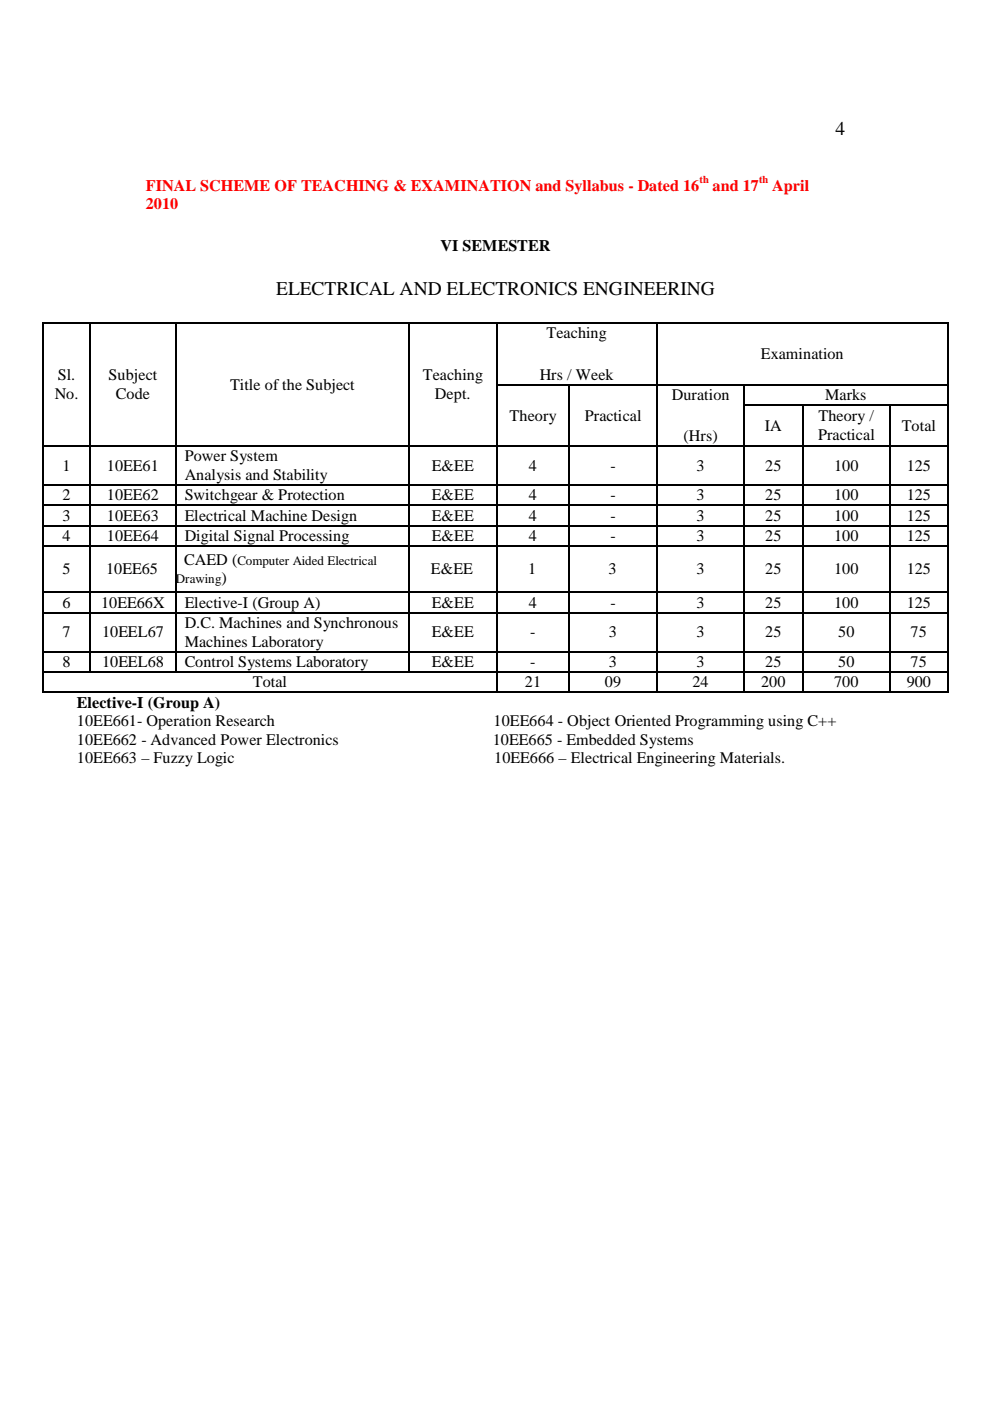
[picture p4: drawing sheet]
<svg xmlns="http://www.w3.org/2000/svg" width="210mm" height="297mm" viewBox="0 0 210 297" stroke-linecap="round" stroke-linejoin="round" font-family="sans-serif">
<defs><g id="words">
<g font-size="4.1">
<text x="177.2" y="28.7">4</text>
<text x="58.5" y="62.5">ELECTRICAL AND ELECTRONICS ENGINEERING</text>
</g>
<g font-size="3.4" fill="#f00">
<text x="30.9" y="40.5">FINAL SCHEME OF TEACHING &amp; EXAMINATION and Syllabus - Dated 16</text>
<text x="151.1" y="40.5">and 17</text>
<text x="163.7" y="40.5">April</text>
<text x="30.9" y="44.4">2010</text>
</g>
<g font-size="3.4">
<text x="93.4" y="53.2">VI SEMESTER</text>
<text x="115.9" y="71.8">Teaching</text>
<text x="161.3" y="76.1">Examination</text>
<text x="12.2" y="80.6">Sl.</text>
<text x="23" y="80.6">Subject</text>
<text x="48.8" y="82.6">Title of the Subject</text>
<text x="89.6" y="80.6">Teaching</text>
<text x="114.4" y="80.5">Hrs / Week</text>
<text x="11.6" y="84.6">No.</text>
<text x="24.6" y="84.6">Code</text>
<text x="92.2" y="84.6">Dept.</text>
<text x="108" y="89.2">Theory</text>
<text x="124" y="89.2">Practical</text>
<text x="142.5" y="84.8">Duration</text>
<text x="173.6" y="89.3">Theory /</text>
<text x="175" y="84.8">Marks</text>
<text x="144.9" y="93.6">(Hrs)</text>
<text x="162.2" y="91.3">IA</text>
<text x="173.4" y="93.3">Practical</text>
<text x="191.2" y="91.3">Total</text>
<text x="13.3" y="99.8">1</text>
<text x="22.6" y="99.8">10EE61</text>
<text x="39.2" y="97.8">Power System</text>
<text x="39.2" y="101.8">Analysis and Stability</text>
<text x="91.5" y="99.8">E&amp;EE</text>
<text x="112.1" y="99.8">4</text>
<text x="129.4" y="99.8">-</text>
<text x="147.7" y="99.8">3</text>
<text x="162.3" y="99.8">25</text>
<text x="176.9" y="99.8">100</text>
<text x="192.2" y="99.8">125</text>
<text x="13.3" y="106.1">2</text>
<text x="22.6" y="106.1">10EE62</text>
<text x="39.2" y="106.1">Switchgear &amp; Protection</text>
<text x="91.5" y="106.1">E&amp;EE</text>
<text x="112.1" y="106.1">4</text>
<text x="129.4" y="106.1">-</text>
<text x="147.7" y="106.1">3</text>
<text x="162.3" y="106.1">25</text>
<text x="176.9" y="106.1">100</text>
<text x="192.2" y="106.1">125</text>
<text x="13.3" y="110.4">3</text>
<text x="22.6" y="110.4">10EE63</text>
<text x="39.2" y="110.4">Electrical Machine Design</text>
<text x="91.5" y="110.4">E&amp;EE</text>
<text x="112.1" y="110.4">4</text>
<text x="129.4" y="110.4">-</text>
<text x="147.7" y="110.4">3</text>
<text x="162.3" y="110.4">25</text>
<text x="176.9" y="110.4">100</text>
<text x="192.2" y="110.4">125</text>
<text x="13.3" y="114.6">4</text>
<text x="22.6" y="114.6">10EE64</text>
<text x="39" y="119.8">CAED (</text>
<text x="39.2" y="114.6">Digital Signal Processing</text>
<text x="91.5" y="114.6">E&amp;EE</text>
<text x="112.1" y="114.6">4</text>
<text x="129.4" y="114.6">-</text>
<text x="147.7" y="114.6">3</text>
<text x="162.3" y="114.6">25</text>
<text x="176.9" y="114.6">100</text>
<text x="192.2" y="114.6">125</text>
<text x="13.3" y="121.7">5</text>
<text x="22.5" y="121.7">10EE65</text>
<text x="46.9" y="123.7">)</text>
<text x="91.4" y="121.7">E&amp;EE</text>
<text x="112" y="121.7">1</text>
<text x="129" y="121.7">3</text>
<text x="147.7" y="121.7">3</text>
<text x="162.3" y="121.7">25</text>
<text x="176.9" y="121.7">100</text>
<text x="192.2" y="121.7">125</text>
<text x="13.3" y="128.9">6</text>
<text x="21.4" y="128.9">10EE66X</text>
<text x="39.2" y="128.9">Elective-I (Group A)</text>
<text x="91.5" y="128.9">E&amp;EE</text>
<text x="112.1" y="128.9">4</text>
<text x="129.4" y="128.9">-</text>
<text x="147.7" y="128.9">3</text>
<text x="162.3" y="128.9">25</text>
<text x="176.9" y="128.9">100</text>
<text x="192.2" y="128.9">125</text>
<text x="13.3" y="135.1">7</text>
<text x="21.6" y="135.1">10EEL67</text>
<text x="39.2" y="133.1">D.C. Machines and Synchronous</text>
<text x="39.2" y="137.1">Machines Laboratory</text>
<text x="91.5" y="135.1">E&amp;EE</text>
<text x="112.4" y="135.1">-</text>
<text x="129.1" y="135.1">3</text>
<text x="147.7" y="135.1">3</text>
<text x="162.3" y="135.1">25</text>
<text x="177.7" y="135.1">50</text>
<text x="193.1" y="135.1">75</text>
<text x="13.3" y="141.4">8</text>
<text x="21.6" y="141.4">10EEL68</text>
<text x="39.2" y="141.4">Control Systems Laboratory</text>
<text x="91.5" y="141.4">E&amp;EE</text>
<text x="112.4" y="141.4">-</text>
<text x="129.1" y="141.4">3</text>
<text x="147.7" y="141.4">3</text>
<text x="162.3" y="141.4">25</text>
<text x="177.7" y="141.4">50</text>
<text x="193.1" y="141.4">75</text>
<text x="53.6" y="145.7">Total</text>
<text x="111.3" y="145.7">21</text>
<text x="128.3" y="145.7">09</text>
<text x="146.8" y="145.7">24</text>
<text x="161.4" y="145.7">200</text>
<text x="176.9" y="145.7">700</text>
<text x="192.2" y="145.7">900</text>
<text x="16.3" y="150">Elective-I (Group A)</text>
<text x="16.3" y="153.9">10EE661- Operation Research</text>
<text x="104.6" y="153.9">10EE664 - Object Oriented Programming using C++</text>
<text x="16.3" y="157.9">10EE662 - Advanced Power Electronics</text>
<text x="16.3" y="161.8">10EE663 – Fuzzy Logic</text>
<text x="104.5" y="157.9">10EE665 - Embedded Systems</text>
<text x="104.8" y="161.8">10EE666 – Electrical Engineering Materials.</text>
</g>
<g font-size="2.8">
<text x="50.3" y="119.8">Computer Aided Electrical</text>
<text x="37.3" y="123.7">Drawing</text>
</g>
<g font-size="2.2" fill="#f00">
<text x="148.3" y="38.9">th</text>
<text x="161" y="38.9">th</text>
</g>
</g></defs>
<g fill="#000">
<path d="M9 68.3h.4v.4h-.4zM18.9 68.3h.4v.4h-.4zM37.1 68.3h.4v.4h-.4zM86.6 68.3h.3v.4h-.3zM105.1 68.3h.4v.4h-.4zM139.1 68.3h.3v.4h-.3zM200.8 68.3h.3v.4h-.3zM9 81.4h.4v.3h-.4zM9 85.7h.4v.3h-.4zM9 94.4h.4v.4h-.4zM18.9 81.4h.4v.3h-.4zM18.9 85.7h.4v.3h-.4z"/>
<path d="M18.9 94.4h.4v.4h-.4zM37.1 81.4h.4v.3h-.4zM37.1 85.7h.4v.3h-.4zM37.1 94.4h.4v.4h-.4zM86.6 81.4h.3v.3h-.3zM86.6 85.7h.3v.3h-.3zM86.6 94.4h.3v.4h-.3zM105.1 81.4h.4v.3h-.4zM105.1 85.7h.4v.3h-.4zM105.1 94.4h.4v.4h-.4zM120.6 81.4h.3v.3h-.3zM120.6 85.7h.3v.3h-.3z"/>
<path d="M120.6 94.4h.3v.4h-.3zM139.1 81.4h.3v.3h-.3zM139.1 85.7h.3v.3h-.3zM139.1 94.4h.3v.4h-.3zM157.6 81.4h.4v.3h-.4zM157.6 85.7h.4v.3h-.4zM157.6 94.4h.4v.4h-.4zM170 85.7h.3v.3h-.3zM170 94.4h.3v.4h-.3zM188.6 85.7h.3v.3h-.3zM188.6 94.4h.3v.4h-.3zM200.8 81.4h.3v.3h-.3z"/>
<path d="M200.8 85.7h.3v.3h-.3zM200.8 94.4h.3v.4h-.3zM9 102.7h.4v.3h-.4zM9 107h.4v.3h-.4zM9 111.3h.4v.3h-.4zM9 115.5h.4v.4h-.4zM18.9 102.7h.4v.3h-.4zM18.9 107h.4v.3h-.4zM18.9 111.3h.4v.3h-.4zM18.9 115.5h.4v.4h-.4zM37.1 102.7h.4v.3h-.4zM37.1 107h.4v.3h-.4z"/>
<path d="M37.1 111.3h.4v.3h-.4zM37.1 115.5h.4v.4h-.4zM86.6 102.7h.3v.3h-.3zM86.6 107h.3v.3h-.3zM86.6 111.3h.3v.3h-.3zM86.6 115.5h.3v.4h-.3zM105.1 102.7h.4v.3h-.4zM105.1 107h.4v.3h-.4zM105.1 111.3h.4v.3h-.4zM105.1 115.5h.4v.4h-.4zM120.6 102.7h.3v.3h-.3zM120.6 107h.3v.3h-.3z"/>
<path d="M120.6 111.3h.3v.3h-.3zM120.6 115.5h.3v.4h-.3zM139.1 102.7h.3v.3h-.3zM139.1 107h.3v.3h-.3zM139.1 111.3h.3v.3h-.3zM139.1 115.5h.3v.4h-.3zM157.6 102.7h.4v.3h-.4zM157.6 107h.4v.3h-.4zM157.6 111.3h.4v.3h-.4zM157.6 115.5h.4v.4h-.4zM170 102.7h.3v.3h-.3zM170 107h.3v.3h-.3z"/>
<path d="M170 111.3h.3v.3h-.3zM170 115.5h.3v.4h-.3zM188.6 102.7h.3v.3h-.3zM188.6 107h.3v.3h-.3zM188.6 111.3h.3v.3h-.3zM188.6 115.5h.3v.4h-.3zM200.8 102.7h.3v.3h-.3zM200.8 107h.3v.3h-.3zM200.8 111.3h.3v.3h-.3zM200.8 115.5h.3v.4h-.3zM9 125.4h.4v.4h-.4zM9 129.7h.4v.3h-.4z"/>
<path d="M9 138h.4v.3h-.4zM18.9 125.4h.4v.4h-.4zM18.9 129.7h.4v.3h-.4zM18.9 138h.4v.3h-.4zM37.1 125.4h.4v.4h-.4zM37.1 129.7h.4v.3h-.4zM37.1 138h.4v.3h-.4zM86.6 125.4h.3v.4h-.3zM86.6 129.7h.3v.3h-.3zM86.6 138h.3v.3h-.3zM105.1 125.4h.4v.4h-.4zM105.1 129.7h.4v.3h-.4z"/>
<path d="M105.1 138h.4v.3h-.4zM120.6 125.4h.3v.4h-.3zM120.6 129.7h.3v.3h-.3zM120.6 138h.3v.3h-.3zM139.1 125.4h.3v.4h-.3zM139.1 129.7h.3v.3h-.3zM139.1 138h.3v.3h-.3zM157.6 125.4h.4v.4h-.4zM157.6 129.7h.4v.3h-.4zM157.6 138h.4v.3h-.4zM170 125.4h.3v.4h-.3zM170 129.7h.3v.3h-.3z"/>
<path d="M170 138h.3v.3h-.3zM188.6 125.4h.3v.4h-.3zM188.6 129.7h.3v.3h-.3zM188.6 138h.3v.3h-.3zM200.8 125.4h.3v.4h-.3zM200.8 129.7h.3v.3h-.3zM200.8 138h.3v.3h-.3zM9 142.3h.4v.3h-.4zM9 146.6h.4v.3h-.4zM18.9 142.3h.4v.3h-.4zM37.1 142.3h.4v.3h-.4zM86.6 142.3h.3v.3h-.3z"/>
<path d="M105.1 142.3h.4v.3h-.4zM105.1 146.6h.4v.3h-.4zM120.6 142.3h.3v.3h-.3zM120.6 146.6h.3v.3h-.3zM139.1 142.3h.3v.3h-.3zM139.1 146.6h.3v.3h-.3zM157.6 142.3h.4v.3h-.4zM157.6 146.6h.4v.3h-.4zM170 142.3h.3v.3h-.3zM170 146.6h.3v.3h-.3zM188.6 142.3h.3v.3h-.3zM188.6 146.6h.3v.3h-.3z"/>
<path d="M200.8 142.3h.3v.3h-.3zM200.8 146.6h.3v.3h-.3z"/>
</g>
<g fill="none" stroke="#000" stroke-width=".34">
<path d="M9.2 68.7v12.7M9.4 68.5h9.5M19.1 68.7v12.7M19.3 68.5h17.8M37.3 68.7v12.7M37.5 68.5h49.1M86.7 68.7v12.7M86.9 68.5h18.2M105.3 68.7v12.7M105.5 68.5h33.6M139.3 68.7v12.7M139.4 68.5h61.4"/>
<path d="M201 68.7v12.7M9.2 81.7v4M9.2 86v8.4M9.2 94.8v7.9M9.4 94.6h9.5M19.1 81.7v4M19.1 86v8.4M19.1 94.8v7.9M19.3 94.6h17.8M37.3 81.7v4M37.3 86v8.4M37.3 94.8v7.9"/>
<path d="M37.5 94.6h49.1M86.7 81.7v4M86.7 86v8.4M86.7 94.8v7.9M86.9 94.6h18.2M105.3 81.7v4M105.3 86v8.4M105.3 94.8v7.9M105.5 81.5h15.1M105.5 94.6h15.1M120.7 81.7v4M120.7 86v8.4"/>
<path d="M120.7 94.8v7.9M120.9 81.5h18.2M120.9 94.6h18.2M139.3 81.7v4M139.3 86v8.4M139.3 94.8v7.9M139.4 81.5h18.2M139.4 94.6h18.2M157.8 81.7v4M157.8 86v8.4M157.8 94.8v7.9M158 81.5h42.8"/>
<path d="M158 85.9h12M158 94.6h12M170.2 86v8.4M170.2 94.8v7.9M170.3 85.9h18.3M170.3 94.6h18.3M188.7 86v8.4M188.7 94.8v7.9M188.9 85.9h11.9M188.9 94.6h11.9M201 81.7v4M201 86v8.4"/>
<path d="M201 94.8v7.9M9.2 103v4M9.2 107.3v4M9.2 111.6v3.9M9.2 115.9v9.5M9.4 107.1h9.5M9.4 111.4h9.5M9.4 115.7h9.5M19.1 103v4M19.1 107.3v4M19.1 111.6v3.9M19.1 115.9v9.5"/>
<path d="M19.3 107.1h17.8M19.3 111.4h17.8M19.3 115.7h17.8M37.3 103v4M37.3 107.3v4M37.3 111.6v3.9M37.3 115.9v9.5M37.5 107.1h49.1M37.5 111.4h49.1M37.5 115.7h49.1M86.7 103v4M86.7 107.3v4"/>
<path d="M86.7 111.6v3.9M86.7 115.9v9.5M86.9 107.1h18.2M86.9 111.4h18.2M86.9 115.7h18.2M105.3 103v4M105.3 107.3v4M105.3 111.6v3.9M105.3 115.9v9.5M105.5 107.1h15.1M105.5 111.4h15.1M105.5 115.7h15.1"/>
<path d="M120.7 103v4M120.7 107.3v4M120.7 111.6v3.9M120.7 115.9v9.5M120.9 107.1h18.2M120.9 111.4h18.2M120.9 115.7h18.2M139.3 103v4M139.3 107.3v4M139.3 111.6v3.9M139.3 115.9v9.5M139.4 107.1h18.2"/>
<path d="M139.4 111.4h18.2M139.4 115.7h18.2M157.8 103v4M157.8 107.3v4M157.8 111.6v3.9M157.8 115.9v9.5M158 107.1h12M158 111.4h12M158 115.7h12M170.2 103v4M170.2 107.3v4M170.2 111.6v3.9"/>
<path d="M170.2 115.9v9.5M170.3 107.1h18.3M170.3 111.4h18.3M170.3 115.7h18.3M188.7 103v4M188.7 107.3v4M188.7 111.6v3.9M188.7 115.9v9.5M188.9 107.1h11.9M188.9 111.4h11.9M188.9 115.7h11.9M201 103v4"/>
<path d="M201 107.3v4M201 111.6v3.9M201 115.9v9.5M9.2 125.8v3.9M9.2 130v8M9.2 138.3v4M9.4 125.6h9.5M9.4 129.9h9.5M9.4 138.1h9.5M19.1 125.8v3.9M19.1 130v8M19.1 138.3v4"/>
<path d="M19.3 125.6h17.8M19.3 129.9h17.8M19.3 138.1h17.8M37.3 125.8v3.9M37.3 130v8M37.3 138.3v4M37.5 125.6h49.1M37.5 129.9h49.1M37.5 138.1h49.1M86.7 125.8v3.9M86.7 130v8M86.7 138.3v4"/>
<path d="M86.9 125.6h18.2M86.9 129.9h18.2M86.9 138.1h18.2M105.3 125.8v3.9M105.3 130v8M105.3 138.3v4M105.5 125.6h15.1M105.5 129.9h15.1M105.5 138.1h15.1M120.7 125.8v3.9M120.7 130v8M120.7 138.3v4"/>
<path d="M120.9 125.6h18.2M120.9 129.9h18.2M120.9 138.1h18.2M139.3 125.8v3.9M139.3 130v8M139.3 138.3v4M139.4 125.6h18.2M139.4 129.9h18.2M139.4 138.1h18.2M157.8 125.8v3.9M157.8 130v8M157.8 138.3v4"/>
<path d="M158 125.6h12M158 129.9h12M158 138.1h12M170.2 125.8v3.9M170.2 130v8M170.2 138.3v4M170.3 125.6h18.3M170.3 129.9h18.3M170.3 138.1h18.3M188.7 125.8v3.9M188.7 130v8M188.7 138.3v4"/>
<path d="M188.9 125.6h11.9M188.9 129.9h11.9M188.9 138.1h11.9M201 125.8v3.9M201 130v8M201 138.3v4M9.2 142.6v4M9.4 142.5h9.5M9.4 146.7h95.7M19.3 142.5h17.8M37.5 142.5h49.1M86.9 142.5h18.2"/>
<path d="M105.3 142.6v4M105.5 142.5h15.1M105.5 146.7h15.1M120.7 142.6v4M120.9 142.5h18.2M120.9 146.7h18.2M139.3 142.6v4M139.4 142.5h18.2M139.4 146.7h18.2M157.8 142.6v4M158 142.5h12M158 146.7h12"/>
<path d="M170.2 142.6v4M170.3 142.5h18.3M170.3 146.7h18.3M188.7 142.6v4M188.9 142.5h11.9M188.9 146.7h11.9M201 142.6v4"/>
</g>
<path d="M9.4 102.8h9.5M19.3 102.8h17.8M37.5 102.8h49.1M86.9 102.8h18.2M105.5 102.8h15.1M120.9 102.8h18.2M139.4 102.8h18.2M158 102.8h12M170.3 102.8h18.3M188.9 102.8h11.9" fill="none" stroke="#000" stroke-width=".3"/>
<use href="#words"/>
</svg>
